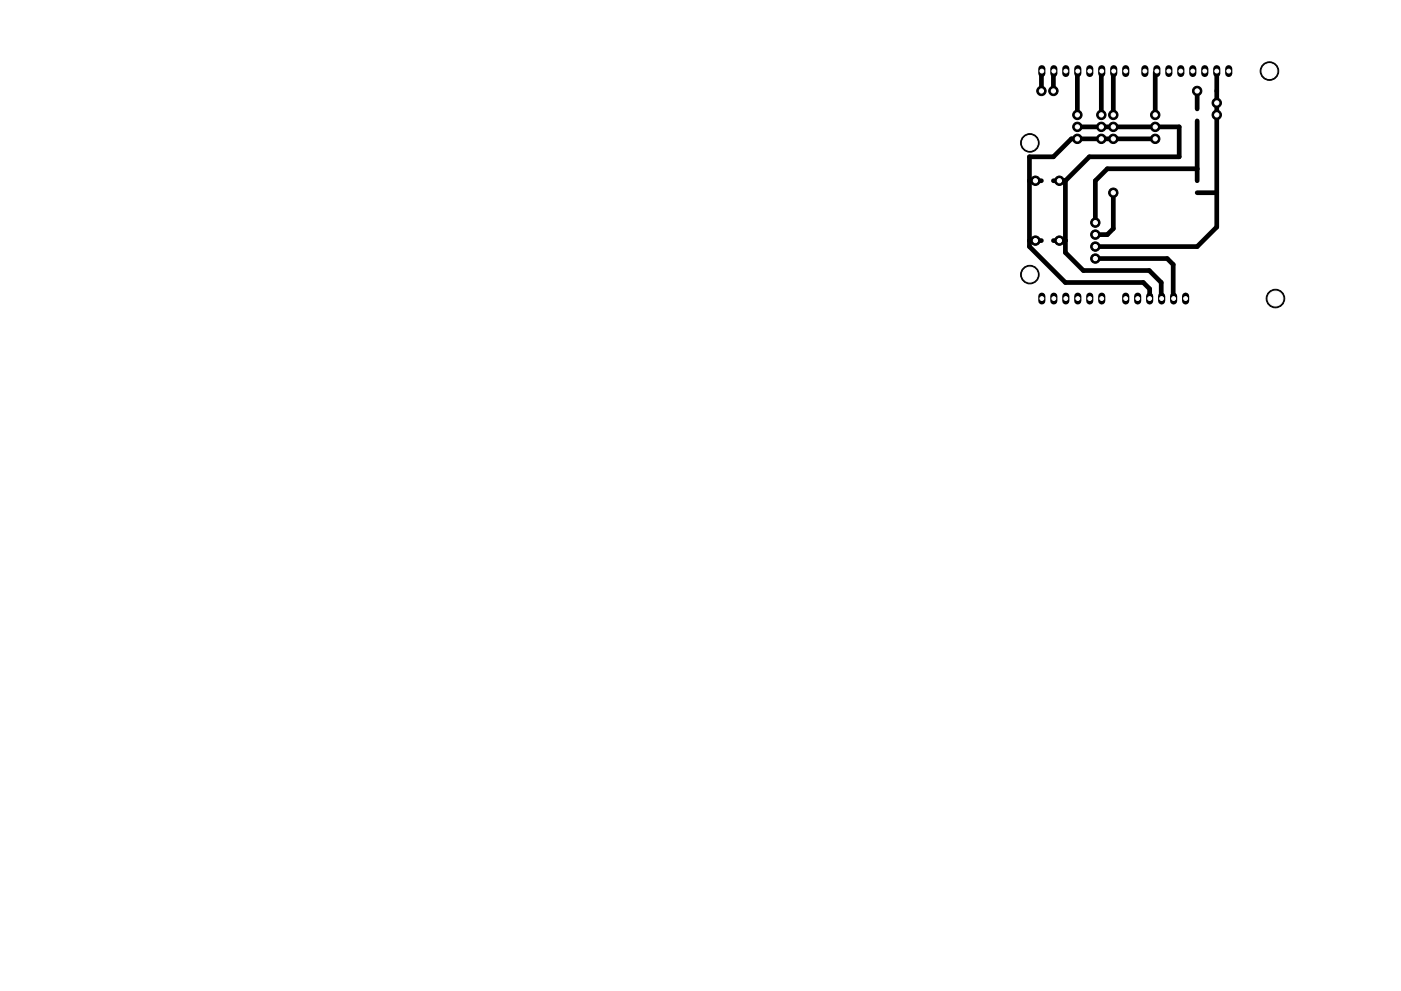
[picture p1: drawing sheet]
<svg xmlns="http://www.w3.org/2000/svg" width="297mm" height="210mm" viewBox="0 0 297 210" stroke-linecap="round" stroke-linejoin="round" font-family="sans-serif">
<g fill="none" stroke="#000" stroke-width="1.5">
<path d="M220.9 14.6v1M223.4 14.6v1M226 14.6v1M228.5 14.6v1M231.1 14.6v1M233.6 14.6v1M236.1 14.6v1M238.7 14.6v1M242.7 14.6v1M245.3 14.6v1M247.8 14.6v1M250.4 14.6v1"/>
<path d="M252.9 14.6v1M255.4 14.6v1M258 14.6v1M260.5 14.6v1M220.9 62.8v1M223.4 62.8v1M226 62.8v1M228.5 62.8v1M231.1 62.8v1M233.6 62.8v1M238.7 62.8v1M241.2 62.8v1"/>
<path d="M243.8 62.8v1M246.3 62.8v1M248.8 62.8v1M251.4 62.8v1"/>
</g>
<g fill="#000" stroke="#000" stroke-width=".21">
<circle cx="220.8" cy="19.3" r="1"/>
<circle cx="223.3" cy="19.3" r="1"/>
<circle cx="253.8" cy="19.3" r="1"/>
<circle cx="269.2" cy="15.1" r="1.97"/>
<circle cx="218.4" cy="30.3" r="1.97"/>
<circle cx="219.5" cy="38.3" r="1"/>
<circle cx="224.6" cy="38.3" r="1"/>
<circle cx="228.4" cy="24.4" r="1"/>
<circle cx="228.4" cy="26.9" r="1"/>
<circle cx="228.4" cy="29.5" r="1"/>
<circle cx="233.5" cy="24.4" r="1"/>
<circle cx="233.5" cy="26.9" r="1"/>
<circle cx="233.5" cy="29.5" r="1"/>
<circle cx="236" cy="26.9" r="1"/>
<circle cx="236" cy="29.5" r="1"/>
<circle cx="236" cy="24.4" r="1"/>
<circle cx="244.9" cy="26.9" r="1"/>
<circle cx="244.9" cy="29.5" r="1"/>
<circle cx="244.9" cy="24.4" r="1"/>
<circle cx="258" cy="24.4" r="1"/>
<circle cx="258" cy="21.8" r="1"/>
<circle cx="218.4" cy="58.3" r="1.97"/>
<circle cx="219.5" cy="51" r="1"/>
<circle cx="224.6" cy="51" r="1"/>
<circle cx="232.2" cy="52.3" r="1"/>
<circle cx="232.2" cy="54.9" r="1"/>
<circle cx="232.2" cy="49.8" r="1"/>
<circle cx="232.2" cy="47.2" r="1"/>
<circle cx="236" cy="40.9" r="1"/>
<circle cx="270.4" cy="63.3" r="1.97"/>
</g>
<g fill="none" stroke="#000" stroke-width="1">
<path d="M220.9 15.1l-.1 4.2M223.4 15.1l-.1 4.2M228.5 15.1l-.1 9.3M233.6 15.1l-.1 9.3M236.1 15.1l-.1 9.3M245.3 15.1l-.4 .3v9M253.8 19.3v3.8M258 15.1v33.1l-4.2 4.1h-21.6M218.3 38.3h2.5M223.3 38.3h2.6M225.9 38.3v15.3l3.8 3.8h14l2.5 2.5 .1 3.4M228.4 26.9h21.6v6.4h-19l-5.1 5"/>
<path d="M244.9 29.5h-17.7l-3.9 3.8h-5v19l7.6 7.6h16.5l1.4 1.4v2M253.8 25.6v12.7M253.8 35.8h-19l-2.6 2.5v8.9M257.6 24.4h.4M257.6 21.8h.4M218.3 51h2.5M223.3 51h2.6M232.2 54.9h15.3l1.2 1.2 .1 7.2M236 40.9v7.6l-1.2 1.3h-2.6M253.8 40.9h4.2"/>
</g>
<g fill="#fff" stroke="#fff" stroke-width=".21">
<circle cx="236" cy="40.9" r=".45"/>
<circle cx="232.2" cy="49.8" r=".45"/>
<circle cx="224.6" cy="38.3" r=".45"/>
<circle cx="224.6" cy="51" r=".45"/>
<circle cx="233.5" cy="26.9" r=".45"/>
<circle cx="244.9" cy="26.9" r=".45"/>
<circle cx="236" cy="26.9" r=".45"/>
<circle cx="228.4" cy="26.9" r=".45"/>
<circle cx="219.5" cy="38.3" r=".45"/>
<circle cx="219.5" cy="51" r=".45"/>
<circle cx="244.9" cy="29.5" r=".45"/>
<circle cx="233.5" cy="29.5" r=".45"/>
<circle cx="228.4" cy="29.5" r=".45"/>
<circle cx="236" cy="29.5" r=".45"/>
<circle cx="232.2" cy="54.9" r=".45"/>
<circle cx="220.8" cy="19.3" r=".45"/>
<circle cx="228.4" cy="24.4" r=".45"/>
<circle cx="233.5" cy="24.4" r=".45"/>
<circle cx="236" cy="24.4" r=".45"/>
<circle cx="244.9" cy="24.4" r=".45"/>
<circle cx="258" cy="24.4" r=".45"/>
<circle cx="258" cy="21.8" r=".45"/>
<circle cx="232.2" cy="52.3" r=".45"/>
<circle cx="223.3" cy="19.3" r=".45"/>
<circle cx="253.8" cy="19.3" r=".45"/>
<circle cx="232.2" cy="47.2" r=".45"/>
<circle cx="220.9" cy="63.3" r=".41"/>
<circle cx="223.4" cy="63.3" r=".41"/>
<circle cx="226" cy="63.3" r=".41"/>
<circle cx="233.6" cy="63.3" r=".41"/>
<circle cx="231.1" cy="63.3" r=".41"/>
<circle cx="228.5" cy="63.3" r=".41"/>
<circle cx="238.7" cy="63.3" r=".41"/>
<circle cx="241.2" cy="63.3" r=".41"/>
<circle cx="243.8" cy="63.3" r=".41"/>
<circle cx="248.8" cy="63.3" r=".41"/>
<circle cx="251.4" cy="63.3" r=".41"/>
<circle cx="220.9" cy="15.1" r=".41"/>
<circle cx="223.4" cy="15.1" r=".41"/>
<circle cx="226" cy="15.1" r=".41"/>
<circle cx="228.5" cy="15.1" r=".41"/>
<circle cx="231.1" cy="15.1" r=".41"/>
<circle cx="233.6" cy="15.1" r=".41"/>
<circle cx="236.1" cy="15.1" r=".41"/>
<circle cx="238.7" cy="15.1" r=".41"/>
<circle cx="242.7" cy="15.1" r=".41"/>
<circle cx="245.3" cy="15.1" r=".41"/>
<circle cx="247.8" cy="15.1" r=".41"/>
<circle cx="250.4" cy="15.1" r=".41"/>
<circle cx="252.9" cy="15.1" r=".41"/>
<circle cx="255.4" cy="15.1" r=".41"/>
<circle cx="258" cy="15.1" r=".41"/>
<circle cx="260.5" cy="15.1" r=".41"/>
<circle cx="246.3" cy="63.3" r=".41"/>
<circle cx="218.4" cy="58.3" r="1.59"/>
<circle cx="218.4" cy="30.3" r="1.59"/>
<circle cx="269.2" cy="15.1" r="1.59"/>
<circle cx="270.4" cy="63.3" r="1.59"/>
</g>
</svg>
